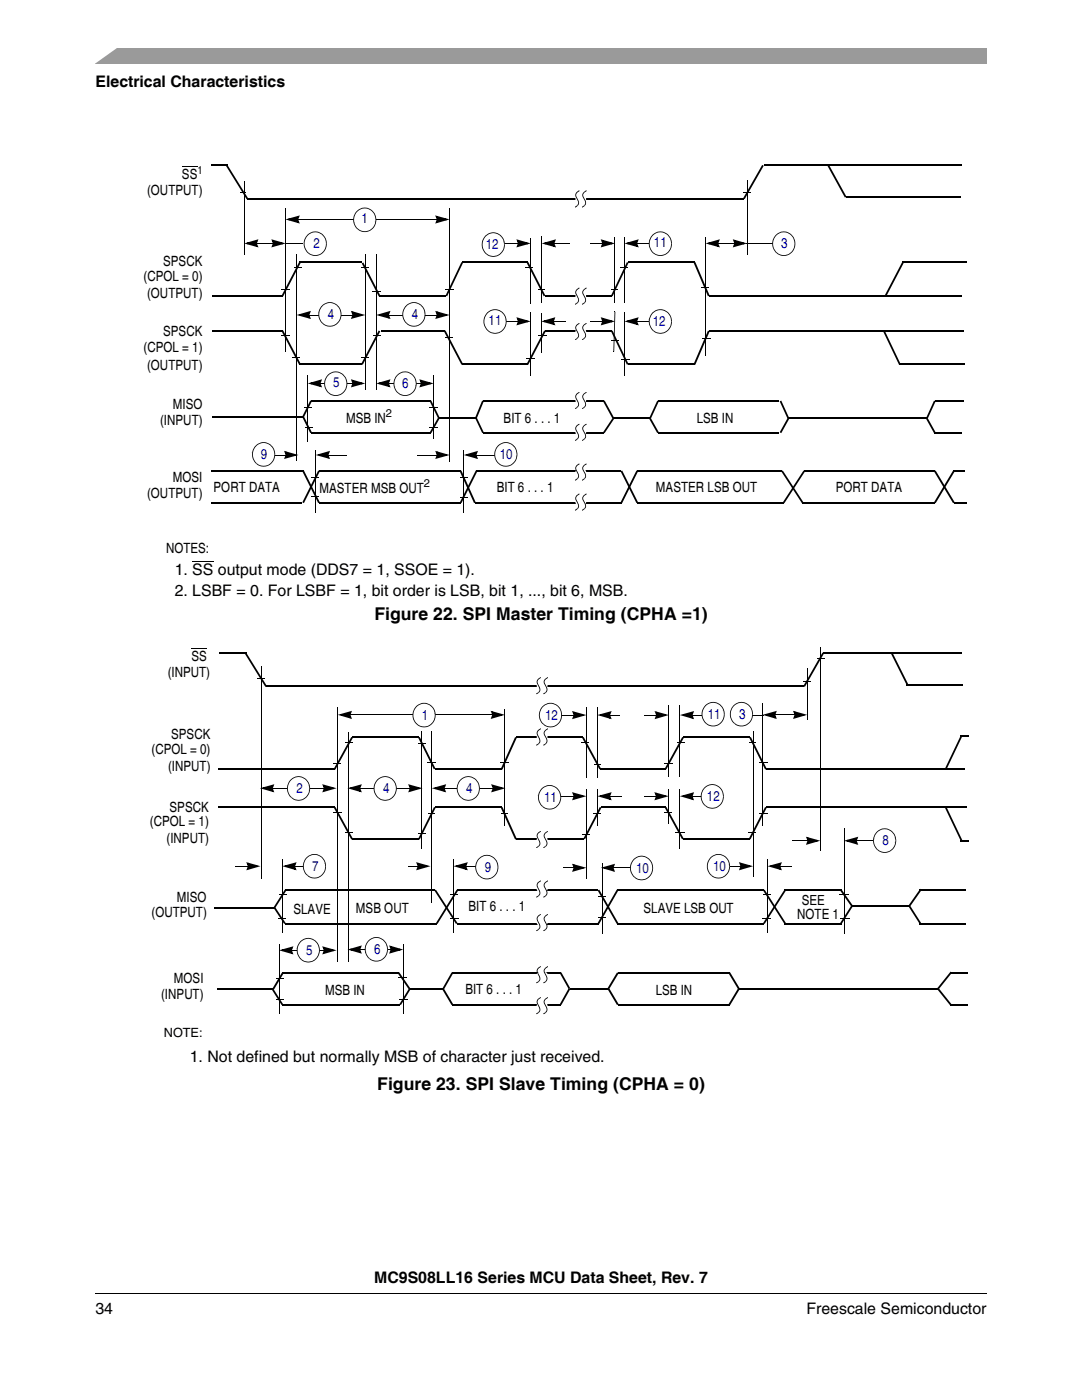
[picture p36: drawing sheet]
<svg xmlns="http://www.w3.org/2000/svg" width="216mm" height="279mm" viewBox="0 0 216 279" stroke-linecap="round" stroke-linejoin="round" font-family="sans-serif">
<defs><g id="words">
<g font-size="3.5">
<text x="74.7" y="123.7">Figure 22. SPI Master Timing (CPHA =1)</text>
<text x="75.3" y="217.5">Figure 23. SPI Slave Timing (CPHA = 0)</text>
</g>
<g font-size="3.2">
<text x="19" y="17.4">Electrical Characteristics</text>
<text x="34.9" y="114.7">1. SS output mode (DDS7 = 1, SSOE = 1).</text>
<text x="34.9" y="118.9">2. LSBF = 0. For LSBF = 1, bit order is LSB, bit 1, ..., bit 6, MSB.</text>
<text x="37.9" y="212">1. Not defined but normally MSB of character just received.</text>
<text x="74.7" y="256.1">MC9S08LL16 Series MCU Data Sheet, Rev. 7</text>
<text x="19" y="262.3">34</text>
<text x="160.9" y="262.3">Freescale Semiconductor</text>
</g>
<g font-size="2.8">
<text x="36.3" y="35.8">SS</text>
<text x="29.4" y="38.8">(OUTPUT)</text>
<text x="32.6" y="53">SPSCK</text>
<text x="28.6" y="56">(CPOL = 0)</text>
<text x="29.4" y="59.4">(OUTPUT)</text>
<text x="28.6" y="70.2">(CPOL = 1)</text>
<text x="32.6" y="67">SPSCK</text>
<text x="29.4" y="73.9">(OUTPUT)</text>
<text x="34.5" y="81.7">MISO</text>
<text x="31.9" y="84.9">(INPUT)</text>
<text x="69" y="84.3">MSB IN</text>
<text x="100.5" y="84.5">BIT 6 . . . 1</text>
<text x="139" y="84.5">LSB IN</text>
<text x="29.4" y="99.4">(OUTPUT)</text>
<text x="34.5" y="96.2">MOSI</text>
<text x="42.6" y="98.1">PORT DATA</text>
<text x="63.8" y="98.3">MASTER MSB OUT</text>
<text x="99.1" y="98.1">BIT 6 . . . 1</text>
<text x="130.9" y="98.1">MASTER LSB OUT</text>
<text x="166.8" y="98.1">PORT DATA</text>
<text x="33.1" y="110.4">NOTES:</text>
<text x="38.2" y="132">SS</text>
<text x="33.5" y="135.2">(INPUT)</text>
<text x="34.2" y="147.5">SPSCK</text>
<text x="30.2" y="150.5">(CPOL = 0)</text>
<text x="33.5" y="153.9">(INPUT)</text>
<text x="29.9" y="164.8">(CPOL = 1)</text>
<text x="33.8" y="162">SPSCK</text>
<text x="33.2" y="168.2">(INPUT)</text>
<text x="35.3" y="180">MISO</text>
<text x="30.2" y="183.1">(OUTPUT)</text>
<text x="58.6" y="182.5">SLAVE</text>
<text x="71" y="182.3">MSB OUT</text>
<text x="93.5" y="181.8">BIT 6 . . . 1</text>
<text x="128.4" y="182.1">SLAVE LSB OUT</text>
<text x="159.1" y="183.5">NOTE 1</text>
<text x="160" y="180.6">SEE</text>
<text x="34.7" y="196.1">MOSI</text>
<text x="32.2" y="199.3">(INPUT)</text>
<text x="64.9" y="198.5">MSB IN</text>
<text x="92.9" y="198.4">BIT 6 . . . 1</text>
<text x="130.8" y="198.5">LSB IN</text>
</g>
<g font-size="2.8" fill="#0000c2">
<text x="72.1" y="44.5">1</text>
<text x="62.5" y="49.4">2</text>
<text x="96.9" y="49.7">12</text>
<text x="130.5" y="49.4">11</text>
<text x="155.9" y="49.4">3</text>
<text x="65.4" y="63.7">4</text>
<text x="82.2" y="63.7">4</text>
<text x="97.5" y="64.9">11</text>
<text x="130.3" y="65">12</text>
<text x="66.5" y="77.3">5</text>
<text x="80.2" y="77.4">6</text>
<text x="52" y="91.5">9</text>
<text x="99.7" y="91.5">10</text>
<text x="84.2" y="143.6">1</text>
<text x="108.8" y="143.6">12</text>
<text x="141.2" y="143.5">11</text>
<text x="147.5" y="143.5">3</text>
<text x="59.1" y="158.3">2</text>
<text x="76.4" y="158.3">4</text>
<text x="93" y="158.3">4</text>
<text x="108.6" y="160">11</text>
<text x="141.1" y="159.9">12</text>
<text x="62.3" y="173.8">7</text>
<text x="96.7" y="174">9</text>
<text x="142.3" y="173.8">10</text>
<text x="176.1" y="168.7">8</text>
<text x="126.9" y="174.2">10</text>
<text x="61.1" y="190.6">5</text>
<text x="74.7" y="190.4">6</text>
</g>
<text font-size="2.5" x="32.7" y="207.1">NOTE:</text>
<g font-size="2.2">
<text x="39.4" y="34.6">1</text>
<text x="77" y="83.2">2</text>
<text x="84.6" y="97.2">2</text>
</g>
</g></defs>
<path d="M19 258.1v.1z" fill="#000"/>
<path d="M19 258.1h177.8" fill="none" stroke="#000" stroke-width=".2"/>
<g fill="#fff">
<path d="M201.9 254h.7v16.4h-.7z"/>
<path d="M201.9 15.3h.7v3.2h-.7z"/>
</g>
<path d="M19 9.5h177.8v3.2h-177.8z" fill="#9a9a9a"/>
<path d="M17.1 9.2h6.8l-5.3 3.8h-1.5z" fill="#fff"/>
<g fill="none" stroke="#000" stroke-width=".36">
<path d="M42.2 33h3.2M49.4 39.7h99M152.5 33h39.4M168.9 39.4h22.9M42.4 59.1h13.9M59.8 52.4h12.4M75.7 59.1h13.3M92.2 52.4h13M108.7 59.1h13.4M125.2 52.4h13.4M141.4 59.1h50.5M180.1 52.4h12.8"/>
<path d="M42.4 66.1h13.9M59.8 72.7h12.4M76 66.1h12.7M92.2 72.7h13M108.7 66.1h13.4M125.2 72.7h13.4M141.4 66.1h50.8M179.5 72.7h13.1M42.2 94h18.4M42.4 83.2h18.1M62.1 80h23.8M62.1 86.4h23.8"/>
<path d="M63.6 94h28.3M87.6 83.4h7.4M95.1 94h28.9M96.4 80h24.1M96.4 86.4h24.1M122.4 83.5h7.3M127.1 94h28.9M131.3 80h24.1M131.3 86.4h24.1M157.3 83.5h27.6M160.5 94h26M186.5 80h5.7"/>
<path d="M186.5 86.4h5.4M190.3 94h2.3M42.2 100.3h18.1M63.6 100.3h28.3M94.8 100.3h29.2M127.1 100.3h29.3M160.2 100.3h26.3M190.3 100.3h2.6"/>
</g>
<g fill="#000">
<path d="M45.1 33.1l.3-.2 4.1 6.7-.3 .2zM48 38.3h1.1v.2h-1.1zM152.1 32.9l.3 .2-3.8 6.7-.3-.2zM148.3 38.3h1.5v.2h-1.5zM165.1 33.1l.3-.2 3.5 6.4-.3 .1zM51.1 48.5h.3v.2h-.3zM48.7 48.6l2.9-.8-.3 .4-1.9 .5-.1-.3 2 .5-.1 .4-.3-.7 .3-.1 .4 .9zM51.1 48l.3 .1-.2 .5h-.3zM54.3 48.5h.3v.2h-.3zM54.5 48.5l.3 .1-.2 .6-.3-.2zM54.1 47.8l2.9 .8-2.9 .8 .3-.5 1.9-.5 .1 .3-2-.5 .1-.3 .3 .6-.3 .1zM56.2 57.7h1.7v.2h-1.7z"/>
<path d="M59.7 52.3l.3 .2-3.5 6.6-.3-.1zM58.7 53.2h1.5v.2h-1.5zM59.3 43.7h.4v.2h-.4zM56.9 43.8l2.9-.8-.2 .4-1.9 .6-.1-.4 2 .6-.1 .3-.4-.6 .4-.2 .3 .9zM59.6 43.7l.1 .2zM59.4 43.2l.3 .1-.2 .6h-.4zM72.2 53.2h1.4v.2h-1.4zM72.2 52.6l.3-.2 3.4 6.6-.3 .1zM74.3 58h1.7v.2h-1.7zM87 43.7h.3v.2h-.3zM87.2 43.7l.3 .1-.2 .6-.3-.1zM86.8 43l2.9 .8-2.9 .8 .3-.4 1.9-.6 .1 .4-2-.6 .1-.3 .3 .6-.3 .2z"/>
<path d="M88.7 57.7h1.8v.2h-1.8zM92.1 52.3l.3 .2-3.2 6.6-.3-.1zM103.2 48.5h.3v.2h-.3zM103.4 48.5l.3 .1-.2 .6-.3-.2zM103 47.8l2.9 .8-2.9 .8 .3-.5 1.9-.5 .1 .3-2-.5 .1-.3 .3 .6-.3 .1zM104.9 53.2h1.4v.2h-1.4zM105.1 52.5l.3-.2 3.4 6.7-.3 .1zM107.4 57.7l.1 .2zM107.5 57.7h1.3v.2h-1.3zM108 47.2l.2 .1zM110.4 48.5h.4v.2h-.4zM108.1 48.6l2.8-.8-.2 .4-1.9 .5-.1-.3 2 .5-.1 .4-.3-.7 .3-.1 .4 .9z"/>
<path d="M110.5 48l.3 .1-.2 .5h-.3zM120 48.5h.4v.2h-.4zM120.2 48.5l.3 .1-.2 .6-.3-.2zM119.9 47.8l2.8 .8-2.8 .8 .2-.5 1.9-.5 .1 .3-2-.5 .1-.3 .3 .6-.3 .1zM125.1 52.3l.3 .2-3.2 6.6-.3-.1zM122.1 57.7h1.2v.2h-1.2zM123.9 53.4h1.4v.1h-1.4zM126.9 48.5h.4v.2h-.4zM124.6 48.6l2.8-.8-.2 .4-1.9 .5-.1-.3 2 .5-.1 .4-.3-.7 .3-.1 .4 .9zM127 48l.3 .1-.2 .5h-.3zM138.4 52.5l.3-.2 2.9 6.7-.3 .1zM140 57.4h1.4v.2h-1.4z"/>
<path d="M143.1 48.5h.4v.2h-.4zM140.8 48.6l2.8-.8-.2 .4-1.9 .5-.1-.3 2 .5-.1 .4-.3-.7 .3-.1 .4 .9zM143.2 48l.3 .1-.2 .5h-.3zM146.3 48.5h.4v.2h-.4zM146.5 48.5l.4 .1-.2 .6-.4-.2zM146.2 47.8l2.9 .8-2.9 .8 .3-.5 1.9-.5 .1 .3-2-.5 .1-.3 .3 .6-.4 .1zM180 52.3l.3 .2-3.5 6.6-.3-.1zM56 66.9h1.8v.2h-1.8zM56.2 66.1l.3-.1 3.5 6.6-.3 .2zM58.4 71.4h1.4v.1h-1.4zM61.5 62.8h.4v.1h-.4zM59.2 62.9l2.8-.9-.2 .5-1.9 .5-.1-.3 2 .5-.1 .4-.3-.7 .3-.1 .4 .9z"/>
<path d="M61.6 62.3l.3 .1-.2 .5h-.3zM63.8 76.4h.3v.2h-.3zM61.4 76.5l2.9-.8-.3 .4-1.9 .6-.1-.4 2 .6-.1 .3-.3-.6 .3-.1 .4 .8zM64.1 76.4v.2zM63.8 75.9l.3 .1-.2 .6h-.3zM70.1 76.4h.4v.2h-.4zM70.3 76.5h.4l-.2 .6-.4-.1zM70.1 62.8h.4v.1h-.4zM70.3 62.8l.4 .1-.2 .6-.4-.2zM70 75.7l2.9 .8-2.9 .8 .3-.4 1.9-.6 .1 .4-2-.6 .1-.3 .3 .7-.4 .1zM70 62l2.9 .9-2.9 .8 .3-.5 1.9-.5 .1 .3-2-.5 .1-.4 .3 .7-.4 .1zM75.6 66l.3 .1-3.5 6.7-.3-.2z"/>
<path d="M72.2 71.4h1.4v.1h-1.4zM74.4 66.9h1.6v.2h-1.6zM77.4 76.4h.4v.2h-.4zM77.4 62.8h.4v.1h-.4zM75.1 76.5l2.8-.8-.2 .4-1.9 .6-.2-.4 2.1 .6-.1 .3-.4-.6 .4-.1 .3 .8zM75.1 62.9l2.8-.9-.2 .5-1.9 .5-.2-.3 2.1 .5-.1 .4-.4-.7 .4-.1 .3 .9zM77.7 76.4l.1 .2zM77.4 75.9l.4 .1-.2 .6h-.4zM77.4 62.3l.4 .1-.2 .5h-.4zM83.8 76.4h.4v.2h-.4zM84 76.5h.3l-.2 .6-.3-.1zM83.7 75.7l2.9 .8-2.9 .8 .2-.4 1.9-.6 .1 .4-2-.6 .1-.3 .3 .7-.3 .1z"/>
<path d="M85.7 80.1l.4-.2 1.6 3.5-.3 .1zM87 62.8h.3v.1h-.3zM87.2 62.8l.3 .1-.2 .6-.3-.2zM86.8 62l2.9 .9-2.9 .8 .3-.5 1.9-.5 .1 .3-2-.5 .1-.4 .3 .7-.3 .1zM88.6 66.1l.3-.1 3.5 6.6-.3 .2zM88.9 67.2h1.4v.2h-1.4zM103.2 64.1h.3v.1h-.3zM103.4 64.1h.3l-.2 .6-.3-.1zM103 63.3l2.9 .8-2.9 .8 .3-.4 1.9-.5 .1 .3-2-.5 .1-.4 .3 .7-.3 .1zM104.9 71.5h1.8v.1h-1.8zM108.6 66l.3 .1-3.5 6.7-.3-.2zM107.3 66.9h1.8v.2h-1.8z"/>
<path d="M110.3 64.1h.4v.1h-.4zM108 64.1l2.8-.8-.2 .5-1.9 .5-.1-.3 2 .5-.2 .3-.2-.6 .3-.1 .3 .8zM110.3 63.5l.4 .1-.2 .6h-.3zM112.9 64.1v.1zM120 64.1h.4v.1h-.4zM120.2 64.1h.3l-.2 .6-.3-.1zM119.9 63.3l2.8 .8-2.8 .8 .2-.4 1.9-.5 .1 .3-2-.5 .1-.4 .3 .7-.3 .1zM120.3 80.1l.3-.2 2 3.5-.4 .2zM122.1 67.9h1.4v.1h-1.4zM121.9 66.1l.3-.1 3.2 6.6-.3 .2zM122.4 70.2l.2 .1zM122.6 62.1l.2 .1z"/>
<path d="M124 71.7h1.7v.1h-1.7zM126.9 64.1h.4v.1h-.4zM124.6 64.1l2.8-.8-.2 .5-1.9 .5-.1-.3 2 .5-.1 .3-.3-.6 .3-.1 .4 .8zM127 63.5l.3 .1-.2 .6h-.3zM141.3 66l.3 .1-2.9 6.7-.3-.2zM140 67.5h1.8v.2h-1.8zM155.6 80.1l.3-.2 1.6 3.5-.3 .2zM176.2 66.1l.3-.1 3.2 6.6-.3 .2zM56.8 90.7h.4v.2h-.4zM57 90.7l.4 .1-.3 .6-.3-.1zM56.8 90.7l.1 .2zM56.7 90l2.9 .8-2.9 .8 .2-.4 1.9-.6 .1 .4-2-.6 .1-.3 .3 .6-.3 .2z"/>
<path d="M60.3 83.3l.3-.2 1.6 3.2-.3 .1zM60.3 94.1l.3-.2 3.2 6.3-.3 .2zM60.7 81.2h1.4v.2h-1.4zM61 85.3h1.4v.2h-1.4zM62.1 99h1.5v.1h-1.5zM61.9 79.9l.3 .2-1.6 3.2-.3-.2zM62.2 95.2h1.4v.1h-1.4zM65.3 90.7h.4v.2h-.4zM63 90.8l2.8-.8-.2 .4-1.9 .6-.1-.4 2 .6-.1 .3-.3-.6 .3-.2 .4 .9zM65.4 90.2l.3 .1-.2 .6h-.3zM85.6 81.2h1.8v.2h-1.8zM85.6 85.3h1.8v.2h-1.8z"/>
<path d="M87 90.7h.3v.2h-.3zM87.2 90.7l.3 .1-.2 .6-.3-.1zM87 90.7l.1 .2zM86.8 90l2.9 .8-2.9 .8 .3-.4 1.9-.6 .1 .4-2-.6 .1-.3 .3 .6-.3 .2zM87.4 83.3l.3 .2-1.6 2.9-.4-.1zM91.8 95.2h1.4v.1h-1.4zM91.8 99.2h1.5v.1h-1.5zM91.7 94.1l.4-.2 2.8 6.4-.3 .1zM94.9 90.7h.3v.2h-.3zM92.5 90.8l2.9-.8-.3 .4-1.9 .6-.1-.4 2 .6-.1 .3-.3-.6 .3-.2 .4 .9zM94.8 83.5l.3-.1 1.4 2.9-.3 .1zM94.9 90.2l.3 .1-.2 .6h-.3z"/>
<path d="M94.9 93.9l.3 .2-3.1 6.3-.3-.2zM96.2 79.9l.3 .2-1.4 3.4-.3-.1zM98.6 90.7l.1 .2zM122.2 83.4l.3 .2-1.9 2.9-.3-.2zM123.8 94.1l.3-.2 3.2 6.3-.3 .2zM127 93.9l.3 .2-3.2 6.3-.3-.2zM129.5 83.6l.4-.2 1.6 2.9-.4 .1zM131.1 79.9l.4 .2-1.6 3.5-.4-.2zM155.9 94.1l.3-.2 4.1 6.3-.3 .2zM157.2 83.4l.3 .2-1.6 2.8-.3-.1zM184.8 83.6l.3-.2 1.6 2.9-.3 .1zM186.4 94.1l.3-.2 3.8 6.3-.3 .2z"/>
<path d="M186.4 79.9l.3 .2-1.6 3.5-.3-.2zM63.5 93.9l.3 .2-3.2 6.3-.3-.2zM160.3 93.9l.3 .2-4.1 6.3-.3-.2zM190.2 93.9l.3 .2-3.8 6.3-.3-.2z"/>
</g>
<g fill="none" stroke="#000" stroke-width=".2">
<path d="M36.3 33.3h3.1M48.7 36.1v14.7M149.1 36v14.9M51.4 48.6h2.9M57 41.6v28.6M57 48.6h3.5M59.2 50.8v41.3M59.7 43.8h27.4M72.9 50.8v27M75.1 50.8v27M89.7 41.6v50.5M100.7 48.6h2.6"/>
<path d="M105.9 47.6v13M108.1 47.3v13.1M110.7 48.6h2.9M117.9 48.6h2.2M122.7 47.3v13M124.6 47.3v13M127.2 48.6h2.3M140.8 47.3v23.6M143.4 48.6h3M149 48.6h5.2M61.4 74.9v13.4M61.8 62.9h8.4"/>
<path d="M64.1 76.5h6.1M77.7 62.9h9.4M77.8 76.5h6.1M86.5 74.9v12.7M101 64.1h2.3M105.9 62.2v12.7M108.1 62.5v7.9M110.6 64.1h2.3M117.9 64.1h2.2M124.6 62.2v12.7M127.2 64.1h2.3M54.7 90.8h2.1"/>
<path d="M63 89.9v12.3M65.6 90.8h3.5M83.2 90.8h3.8M92.5 89.9v12.3M95.2 90.8h3.4M38.4 112h4.2"/>
</g>
<path d="M122.6 62.2v8" fill="none" stroke="#000" stroke-width=".4"/>
<g fill="#000">
<path d="M49.4 48.6l1.9-.6-.2 .6 .2 .5zM54.4 48l1.9 .6-1.9 .5 .2-.5zM57.6 43.8l1.9-.5-.2 .5 .2 .5zM87.1 43.3l1.9 .5-1.9 .5 .2-.5zM103.3 48l1.9 .6-1.9 .5 .2-.5zM108.7 48.6l1.9-.6-.2 .6 .2 .5zM120.2 48l1.9 .6-1.9 .5 .2-.5zM125.2 48.6l1.9-.6-.2 .6 .2 .5zM141.4 48.6l1.9-.6-.2 .6 .2 .5zM146.5 48l1.9 .6-1.9 .5 .2-.5zM59.8 62.9l1.9-.6-.2 .6 .2 .5zM62.1 76.5l1.9-.5-.2 .5 .2 .5z"/>
<path d="M70.3 76l1.9 .5-1.9 .5 .2-.5zM70.3 62.3l1.9 .6-1.9 .5 .2-.5zM75.7 76.5l1.9-.5-.2 .5 .2 .5zM75.7 62.9l1.9-.6-.2 .6 .2 .5zM84 76l1.9 .5-1.9 .5 .2-.5zM87.1 62.3l1.9 .6-1.9 .5 .2-.5zM103.3 63.6l1.9 .5-1.9 .6 .2-.6zM108.6 64.1l1.9-.5-.2 .5 .2 .6zM120.2 63.6l1.9 .5-1.9 .6 .2-.6zM125.2 64.1l1.9-.5-.2 .5 .2 .6zM57 90.3l1.9 .5-1.9 .5 .2-.5zM63.6 90.8l2-.5-.3 .5 .3 .5z"/>
<path d="M87.1 90.3l1.9 .5-1.9 .5 .2-.5zM93.2 90.8l1.9-.5-.2 .5 .2 .5z"/>
</g>
<g fill="#fff">
<path d="M115.3 39.2h1.1v1h-1.1z"/>
<circle cx="116.4" cy="39.7" r=".53"/>
<circle cx="115.3" cy="39.7" r=".53"/>
</g>
<g fill="#000">
<path d="M115.2 38.2l.3-.2 .1 .2-.6 .5v.6a1.62 1.62 0 0 1 .5 1.4l-.2 .4-.2-.2 .3-.6a2.12 2.12 0 0 1-.5-1.6zM116.5 38.3l.4-.3 .1 .2-.6 .5v.6a1.78 1.78 0 0 1 .5 1.4l-.2 .4-.1-.1 .2-.3-.1-.6a1.48 1.48 0 0 1-.5-1.4zM114.8 41.3l.3-.3 .1 .2-.3 .2zM115.1 40.9l.2 .2-.1 .1-.2-.2zM116.2 41.3l.3-.3 .1 .2-.4 .2zM116.6 40.9l.1 .2-.1 .1-.1-.2z"/>
<circle cx="115.5" cy="38.1" r=".09"/>
<circle cx="117" cy="38.1" r=".09"/>
<circle cx="114.8" cy="41.3" r=".09"/>
<circle cx="116.2" cy="41.3" r=".09"/>
</g>
<g fill="#fff">
<path d="M115.3 58.6h1.1v1h-1.1z"/>
<circle cx="116.4" cy="59.1" r=".53"/>
<circle cx="115.3" cy="59.1" r=".53"/>
</g>
<g fill="#000">
<path d="M115.2 57.6l.3-.2 .1 .2-.6 .5v.6a1.62 1.62 0 0 1 .5 1.4l-.2 .4-.2-.2 .3-.6-.6-1.2a.86 .86 0 0 1 .4-.9zM116.5 57.7l.4-.3 .1 .2-.4 .3-.2 .4 .5 1.4v.4l-.2 .4-.1-.2 .2-.3v-.3l-.5-1a.81 .81 0 0 1 .2-1zM114.8 60.6l.3-.1v.1l-.2 .2zM115.1 60.3l.2 .2-.2 .1-.1-.1zM116.2 60.6l.3-.1 .1 .1-.4 .2zM116.6 60.3l.1 .2-.1 .1-.1-.1z"/>
<circle cx="115.5" cy="57.5" r=".09"/>
<circle cx="117" cy="57.5" r=".09"/>
<circle cx="114.8" cy="60.7" r=".09"/>
<circle cx="116.2" cy="60.7" r=".09"/>
</g>
<g fill="#fff">
<path d="M115.3 65.6h1.1v1.1h-1.1z"/>
<circle cx="116.4" cy="66.2" r=".53"/>
<circle cx="115.3" cy="66.2" r=".53"/>
</g>
<g fill="#000">
<path d="M114.8 67.7l.3-.2 .1 .1-.3 .3zM115.1 67.4l.2 .1-.1 .1-.2-.1zM115.2 64.7l.3-.2 .1 .1-.6 .6v.5a1.62 1.62 0 0 1 .5 1.5l-.2 .3-.2-.1 .3-.6a2.12 2.12 0 0 1-.5-1.7zM116.2 67.7l.3-.2 .1 .1-.4 .3zM116.6 67.4l.1 .1-.1 .1-.1-.1zM116.5 64.8l.4-.3 .1 .1-.6 .6v.5a1.78 1.78 0 0 1 .5 1.5l-.2 .3-.1-.1 .2-.3-.1-.5a1.48 1.48 0 0 1-.5-1.5z"/>
<circle cx="114.8" cy="67.8" r=".09"/>
<circle cx="115.5" cy="64.6" r=".09"/>
<circle cx="116.2" cy="67.8" r=".09"/>
<circle cx="117" cy="64.6" r=".09"/>
</g>
<g fill="#fff">
<path d="M115.3 79.4h1.1v1.1h-1.1z"/>
<circle cx="116.4" cy="79.9" r=".53"/>
<circle cx="115.3" cy="79.9" r=".53"/>
</g>
<g fill="#000">
<path d="M115.2 78.4l.3-.1 .1 .1-.6 .5v.6a1.62 1.62 0 0 1 .5 1.4l-.2 .4-.2-.1 .3-.6a2.12 2.12 0 0 1-.5-1.7zM116.5 78.5l.4-.2 .1 .1-.6 .5v.6a1.78 1.78 0 0 1 .5 1.4l-.2 .4-.1-.1 .2-.3-.1-.6a1.48 1.48 0 0 1-.5-1.4zM114.8 81.5l.3-.2 .1 .1-.3 .2zM115.1 81.2l.2 .1-.1 .1-.2-.1zM116.2 81.5l.3-.2 .1 .1-.4 .2zM116.6 81.2l.1 .1-.1 .1-.1-.1z"/>
<circle cx="115.5" cy="78.3" r=".09"/>
<circle cx="117" cy="78.3" r=".09"/>
<circle cx="114.8" cy="81.5" r=".09"/>
<circle cx="116.2" cy="81.5" r=".09"/>
</g>
<g fill="#fff">
<path d="M115.3 85.7h1.1v1.1h-1.1z"/>
<circle cx="116.4" cy="86.3" r=".53"/>
<circle cx="115.3" cy="86.3" r=".53"/>
</g>
<g fill="#000">
<path d="M114.8 87.8l.3-.2 .1 .2-.3 .2zM115.1 87.5l.2 .1-.1 .2-.2-.2zM115.2 84.8l.3-.2 .1 .2-.6 .5v.5a1.62 1.62 0 0 1 .5 1.5l-.2 .3-.2-.1 .3-.6a2.12 2.12 0 0 1-.5-1.7zM116.2 87.8l.3-.2 .1 .2-.4 .2zM116.6 87.5l.1 .1-.1 .2-.1-.2zM116.5 84.9l.4-.3 .1 .2-.6 .5v.5a1.78 1.78 0 0 1 .5 1.5l-.2 .3-.1-.1 .2-.3-.1-.5a1.48 1.48 0 0 1-.5-1.5z"/>
<circle cx="114.8" cy="87.9" r=".09"/>
<circle cx="115.5" cy="84.7" r=".09"/>
<circle cx="116.2" cy="87.9" r=".09"/>
<circle cx="117" cy="84.7" r=".09"/>
</g>
<g fill="#fff">
<path d="M115.3 93.7h1.1v1h-1.1z"/>
<circle cx="116.4" cy="94.2" r=".53"/>
<circle cx="115.3" cy="94.2" r=".53"/>
</g>
<g fill="#000">
<path d="M114.8 95.8l.3-.3 .1 .2-.3 .2zM115.1 95.4l.2 .2-.1 .1-.2-.2zM115.2 92.7l.3-.2 .1 .2-.6 .5v.6a1.62 1.62 0 0 1 .5 1.4l-.2 .4-.2-.2 .3-.6a2.12 2.12 0 0 1-.5-1.6zM116.2 95.8l.3-.3 .1 .2-.4 .2zM116.6 95.4l.1 .2-.1 .1-.1-.2zM116.5 92.8l.4-.3 .1 .2-.6 .5v.6a1.78 1.78 0 0 1 .5 1.4l-.2 .4-.1-.1 .2-.3-.1-.6a1.48 1.48 0 0 1-.5-1.4z"/>
<circle cx="114.8" cy="95.8" r=".09"/>
<circle cx="115.5" cy="92.6" r=".09"/>
<circle cx="116.2" cy="95.8" r=".09"/>
<circle cx="117" cy="92.6" r=".09"/>
</g>
<g fill="#fff">
<path d="M115.3 99.7h1.1v1h-1.1z"/>
<circle cx="116.4" cy="100.2" r=".53"/>
<circle cx="115.3" cy="100.2" r=".53"/>
</g>
<g fill="#000">
<path d="M115.1 98.8l.4-.3 .1 .2-.5 .4-.1 .3v.4a1.62 1.62 0 0 1 .5 1.4l-.2 .4-.2-.2 .3-.6-.6-1.4zM116.5 98.8l.4-.3 .1 .2-.4 .3-.2 .4 .5 1.2a.83 .83 0 0 1-.2 1l-.1-.2 .2-.2v-.4l-.5-1a.83 .83 0 0 1 .2-1zM114.8 101.7l.3-.2 .1 .2-.3 .2zM115.1 101.4l.2 .2-.1 .1-.2-.2zM116.2 101.7l.3-.2 .1 .2-.4 .2zM116.6 101.4l.1 .2-.1 .1-.1-.2z"/>
<circle cx="115.5" cy="98.6" r=".09"/>
<circle cx="117" cy="98.6" r=".09"/>
<circle cx="114.8" cy="101.8" r=".09"/>
<circle cx="116.2" cy="101.8" r=".09"/>
</g>
<path d="M61.3 47a2.3 2.3 0 0 1 3.4 .3 2.3 2.3 0 0 1-.5 3.3 2.3 2.3 0 0 1-3.1-.6 2.3 2.3 0 0 1 .2-3z" fill-rule="evenodd" fill="#fff"/>
<path d="M61.6 50.4l1.1 .5 1.2-.2 .8-.8 .3-1.3h.2a2.39 2.39 0 0 1-2 2.5l-.8-.1-.6-.2-.4-.3zM61.3 46.9l.1-.1a2.18 2.18 0 0 1 3.1 .1l.5 .8 .2 .9-.2 .1-.3-1.4-.9-.8-.4-.1h-.9l-.9 .5-.7 .8-.1 .7 .1 1.1 .7 .9-.2 .1-.3-.3a2.47 2.47 0 0 1 .2-3.3z" fill="#000"/>
<path d="M71.2 42.2a2.31 2.31 0 0 1 3.5 .5 2.31 2.31 0 0 1-1.1 3.3 2.32 2.32 0 0 1-2.7-.9 2.32 2.32 0 0 1 .3-2.9z" fill-rule="evenodd" fill="#fff"/>
<path d="M71.4 45.6l.4 .3 .8 .2 1.2-.2 .8-.8 .2-.5 .1-.7h.2a2.29 2.29 0 0 1-1.3 2.2 2.29 2.29 0 0 1-2.5-.3zM71.2 42.1l1.1-.6a2.08 2.08 0 0 1 1.8 .3l.6 .7 .4 1.4h-.2l-.1-.9-.5-.7-1.1-.7-1.1 .1-.5 .3-.6 .6-.3 .6v.9l.2 .9 .5 .6-.1 .2a2.44 2.44 0 0 1-.5-3.1z" fill="#000"/>
<path d="M96.9 47.1a2.32 2.32 0 0 1 3.6 .8 2.32 2.32 0 0 1-1.8 3.3 2.37 2.37 0 0 1-2.3-1.4 2.37 2.37 0 0 1 .5-2.7z" fill-rule="evenodd" fill="#fff"/>
<path d="M97.1 50.6l.7 .4 .6 .1 .9-.2 .5-.3 .5-.7 .3-1.1h.1a2.28 2.28 0 0 1-1.2 2.2 2.28 2.28 0 0 1-2.5-.3zM96.8 47.1a2.21 2.21 0 0 1 3.3 0 2.27 2.27 0 0 1 .6 1.7h-.1l-.3-1.1-.7-.8-.9-.4-1.1 .2-.8 .7-.5 1v.9l.5 1 .3 .3-.1 .1a2.53 2.53 0 0 1-.2-3.6z" fill="#000"/>
<path d="M130.2 47a2.28 2.28 0 0 1 3.2 0 2.28 2.28 0 0 1 .1 3.1 2.29 2.29 0 0 1-3.3 .2 2.29 2.29 0 0 1 0-3.3z" fill-rule="evenodd" fill="#fff"/>
<path d="M130.4 50.4l1.2 .5 1.2-.2 .9-1 .2-1.1h.2a2.28 2.28 0 0 1-1.2 2.2 2.28 2.28 0 0 1-2.4-.1l-.2-.2zM130.1 46.9a2.14 2.14 0 0 1 2.6-.5l.4 .2 .6 .7 .3 .6 .1 .7h-.2l-.2-1-.7-.9-1.2-.3-.9 .1-.8 .7-.4 1v.9l.2 .6 .5 .7-.1 .1a2.53 2.53 0 0 1-.5-3z" fill="#000"/>
<path d="M154.8 47a2.31 2.31 0 0 1 3.5 .3 2.31 2.31 0 0 1-.8 3.4 2.32 2.32 0 0 1-3-.7 2.32 2.32 0 0 1 .3-3z" fill-rule="evenodd" fill="#fff"/>
<path d="M155 50.4l1.2 .5 1.2-.2 .8-.8 .3-.6v-.7h.2a2.29 2.29 0 0 1-1.3 2.2 2.29 2.29 0 0 1-2.5-.3zM154.8 46.9a2.31 2.31 0 0 1 2.5-.5 2.31 2.31 0 0 1 1.4 2.2l-.2 .1-.3-1.4-.6-.6-1.2-.3-.8 .1-1 .9-.3 1v.9l.7 1.1-.1 .1a2.51 2.51 0 0 1-.1-3.6z" fill="#000"/>
<path d="M64.4 60.9a2.32 2.32 0 0 1 3.4 .7 2.32 2.32 0 0 1-1.1 3.3 2.34 2.34 0 0 1-2.8-1 2.34 2.34 0 0 1 .5-3z" fill-rule="evenodd" fill="#fff"/>
<path d="M64.5 64.5l.9 .5 1.3-.1 .9-.9 .4-1.3h.1a2.28 2.28 0 0 1-1.2 2.2 2.28 2.28 0 0 1-2.5-.3zM64.3 60.9l.4-.3a2.08 2.08 0 0 1 2.4 .1l.8 .9 .2 1.1h-.1l-.2-.8-.3-.6-1-.7-.5-.1-.8 .1-1 .7-.3 .5-.2 1 .2 .8 .6 .9-.1 .1a2.51 2.51 0 0 1-.2-3.6z" fill="#000"/>
<path d="M81.2 60.9a2.32 2.32 0 0 1 3.4 .7 2.32 2.32 0 0 1-1.1 3.3 2.34 2.34 0 0 1-2.9-1 2.34 2.34 0 0 1 .6-3z" fill-rule="evenodd" fill="#fff"/>
<path d="M81.2 64.5l1 .5 1.2-.1 1-.9 .3-1.3h.2a2.28 2.28 0 0 1-1.3 2.2 2.28 2.28 0 0 1-2.5-.3zM80.8 61.2l.7-.6a2.08 2.08 0 0 1 2.4 .1l.7 .9 .3 1.1-.2 .1-.3-1.3-.6-.6-1-.4-.8 .1-.8 .4-.6 .8-.1 .7v.7l.3 .8 .4 .5-.1 .1-.4-.5a2.49 2.49 0 0 1 .1-2.9z" fill="#000"/>
<path d="M97.2 62.5a2.3 2.3 0 0 1 3.3 .2 2.3 2.3 0 0 1-.3 3.3 2.3 2.3 0 0 1-3.1-.4 2.3 2.3 0 0 1 .1-3.1z" fill-rule="evenodd" fill="#fff"/>
<path d="M97.4 65.9l.8 .5h.6l.8-.1 .8-.7 .4-.6 .1-.8h.2a2.28 2.28 0 0 1-1.3 2.1 2.28 2.28 0 0 1-2.5-.3zM97.2 62.4a2.21 2.21 0 0 1 3.4 .2l.3 .6 .2 1h-.2l-.1-.9-.4-.6-.8-.6-1-.2-.7 .2-.6 .4-.5 .8-.2 1.1 .2 .6 .6 .9-.1 .1a2.54 2.54 0 0 1-.1-3.6z" fill="#000"/>
<path d="M130.2 62.5a2.31 2.31 0 0 1 3.6 .7 2.31 2.31 0 0 1-1.6 3.3 2.35 2.35 0 0 1-2.4-1.3 2.35 2.35 0 0 1 .4-2.7z" fill-rule="evenodd" fill="#fff"/>
<path d="M130.4 65.9l.7 .5h.7l.8-.1 .7-.5 .4-.5 .2-1.1h.2a2.28 2.28 0 0 1-1.3 2.2 2.28 2.28 0 0 1-2.5-.4zM130.1 62.4a2.22 2.22 0 0 1 3-.3l.3 .3a2.39 2.39 0 0 1 .7 1.8h-.2l-.2-1.1-.7-.8-1-.4-1.1 .2-.8 .6-.4 1v.9l.2 .7 .5 .6-.1 .1a2.46 2.46 0 0 1-.7-2.6z" fill="#000"/>
<path d="M65.4 74.9a2.3 2.3 0 0 1 3.4 .3 2.3 2.3 0 0 1-.6 3.3 2.31 2.31 0 0 1-3-.5 2.31 2.31 0 0 1 .2-3.1z" fill-rule="evenodd" fill="#fff"/>
<path d="M65.6 78.3l.6 .4 .6 .1 1-.1 .6-.4 .5-.6 .2-1.1h.2a2.3 2.3 0 0 1-1.3 2.2 2.3 2.3 0 0 1-2.5-.3zM65.4 74.8l.1-.1a2.18 2.18 0 0 1 3.1 .1l.5 .8 .2 1h-.2l-.3-1.3-.6-.6-.6-.3-.6-.1-.6 .1-.6 .3-.5 .4-.3 .6-.1 .9 .1 .9 .6 .8-.1 .2a2.54 2.54 0 0 1-.1-3.6z" fill="#000"/>
<path d="M79.2 74.9a2.31 2.31 0 0 1 3.6 .5 2.31 2.31 0 0 1-1.1 3.4 2.33 2.33 0 0 1-2.8-1 2.33 2.33 0 0 1 .3-2.9z" fill-rule="evenodd" fill="#fff"/>
<path d="M79.5 78.3l.5 .4 .6 .1 1-.1 .9-.7 .4-.7 .1-.7h.1a2.29 2.29 0 0 1-1.2 2.2 2.29 2.29 0 0 1-2.5-.3zM79.2 74.8l1.2-.6a2.08 2.08 0 0 1 1.7 .3l.7 .7 .3 1.4h-.1l-.2-.9-.4-.7-1.1-.7-1.1 .1-.5 .3-.7 .6-.2 .6-.1 .9 .3 1.1 .5 .4-.1 .2a2.44 2.44 0 0 1-.6-3.1z" fill="#000"/>
<path d="M51.2 88.9a2.32 2.32 0 0 1 3.4 .7 2.32 2.32 0 0 1-1.1 3.3 2.34 2.34 0 0 1-2.9-1.1 2.34 2.34 0 0 1 .6-2.9z" fill-rule="evenodd" fill="#fff"/>
<path d="M51.2 92.5l1 .4h.8l.6-.2 .8-.7 .3-1.3h.2a2.31 2.31 0 0 1-1.2 2.1 2.31 2.31 0 0 1-2.4-.1l-.2-.1zM50.8 89.1l.7-.6a2.08 2.08 0 0 1 2.4 .2l.7 .8 .3 1.2h-.2l-.1-.9-.3-.6-1.1-.7-.4-.1-.8 .1-1.1 .7-.3 .6-.1 .9 .1 .9 .6 .9-.1 .1a2.56 2.56 0 0 1-.6-2.9z" fill="#000"/>
<path d="M99.4 89a2.3 2.3 0 0 1 3.3 .2 2.3 2.3 0 0 1-.4 3.3 2.3 2.3 0 0 1-3.1-.3 2.3 2.3 0 0 1 .2-3.2z" fill-rule="evenodd" fill="#fff"/>
<g fill="#000">
<path d="M99.6 92.5l.9 .4h.9l.6-.2 .8-.9 .3-1.1h.2a2.37 2.37 0 0 1-2.8 2.4l-.8-.4-.2-.1zM99.5 88.8a2.31 2.31 0 0 1 2.5-.3 2.31 2.31 0 0 1 1.3 2.2h-.2l-.1-.7-.3-.6-.7-.7-1.3-.3-.8 .3-.8 .7-.3 1 .1 1 .2 .6 .5 .5-.1 .1a2.5 2.5 0 0 1-.6-3.1zM48.8 130.4l.3-.2 4.2 6.7-.3 .2zM51.4 135.3h1.5v.2h-1.5zM164.1 130.2l.3 .2-3.8 6.7-.3-.2zM160.4 136h1.4v.1h-1.4zM177.8 130.4l.3-.2 3.2 6.4-.4 .2zM54.2 157.2h.4v.2h-.4zM51.9 157.3l2.8-.8-.2 .5-1.9 .5-.1-.4 2 .6-.1 .3-.3-.6 .3-.2 .3 .9zM54.3 156.7l.3 .1-.2 .6h-.3zM64.4 157.2h.4v.2h-.4zM64.6 157.2l.4 .1-.2 .6-.4-.1z"/>
<path d="M64.3 156.5l2.9 .8-2.9 .8 .3-.4 1.9-.6 .1 .4-2-.5 .1-.4 .3 .6-.4 .2zM66.6 152.3h1.4v.1h-1.4zM70.1 147.1l.3 .1-3.5 6.4-.3-.2zM69 148.1h1.4v.2h-1.4zM69.7 142.6h.4v.1h-.4zM67.4 142.7l2.8-.8-.2 .4-1.9 .5-.1-.3 2 .5-.1 .4-.3-.7 .3-.1 .3 .9zM69.8 142.1l.3 .1-.2 .5h-.3zM71.7 157.2h.4v.2h-.4zM69.3 157.3l2.9-.8-.3 .5-1.9 .5-.1-.4 2 .6-.1 .3-.3-.6 .4-.2 .3 .9zM71.7 156.7l.4 .1-.2 .6h-.4zM81.6 157.2h.3v.2h-.3zM81.8 157.2l.3 .1-.2 .6-.3-.1z"/>
<path d="M81.4 156.5l2.9 .8-2.9 .8 .3-.4 1.9-.6 .1 .4-2-.5 .1-.4 .3 .6-.3 .2zM83.6 148.2h1.4v.2h-1.4zM83.4 147.2l.4-.1 3.1 6.3-.3 .1zM85.2 152.1h1.8v.2h-1.8zM88.5 157.2h.4v.2h-.4zM86.1 157.3l2.9-.8-.2 .5-1.9 .5-.1-.4 2 .6-.1 .3-.4-.6 .4-.2 .3 .9zM88.6 156.7l.3 .1-.2 .6h-.4zM98 142.6h.4v.1h-.4zM98.2 142.6l.4 .1-.2 .6-.4-.1zM98.1 157.2h.4v.2h-.4zM98.3 157.2l.4 .1-.2 .6-.4-.1zM97.9 141.9l2.8 .8-2.8 .8 .3-.5 1.9-.5 .1 .3-2-.5 .1-.3 .3 .6-.4 .1z"/>
<path d="M98 156.5l2.9 .8-2.9 .8 .3-.4 1.9-.6 .1 .4-2-.5 .1-.4 .3 .6-.4 .2zM99.8 152.1h1.8v.2h-1.8zM102.8 147.1l.3 .1-2.8 6.4-.4-.2zM114.3 142.6h.3v.2h-.3zM114.5 142.6l.3 .1-.2 .6-.3-.1zM114.3 158.8h.3v.2h-.3zM114.5 158.8l.3 .1-.2 .6-.3-.1zM114.1 141.9l2.9 .8-2.8 .8 .2-.4 1.9-.6 .1 .4-2-.6 .1-.3 .3 .6-.3 .2zM114.1 158.1l2.9 .8-2.8 .8 .2-.4 1.9-.6 .1 .4-2-.6 .1-.3 .3 .6-.3 .2zM116 148h1.6v.2h-1.6zM116.1 147.2l.4-.1 3.4 6.3-.3 .1zM118.6 152.5h1.2v.1h-1.2z"/>
<path d="M121.5 142.6h.4v.2h-.4zM121.5 158.8h.4v.2h-.4zM119.2 142.7l2.8-.8-.2 .4-1.9 .6-.1-.4 2 .6-.1 .3-.3-.6 .3-.2 .3 .9zM119.2 158.9l2.8-.8-.2 .4-1.9 .6-.1-.4 2 .6-.1 .3-.3-.6 .3-.2 .3 .9zM121.8 142.6h1.9v.2h-1.9zM121.6 142.1l.3 .1-.2 .6h-.3zM121.6 158.3l.3 .1-.2 .6h-.3zM130.7 158.8h.4v.2h-.4zM130.9 158.8l.4 .1-.3 .6-.3-.1zM130.7 142.6h.4v.2h-.4zM130.9 142.6l.4 .1-.2 .6-.4-.1zM130.6 158.1l2.8 .8-2.8 .8 .2-.4 1.9-.6 .1 .4-2-.6 .1-.3 .3 .6-.3 .2z"/>
<path d="M130.6 141.9l2.8 .8-2.8 .8 .3-.4 1.9-.6 .1 .4-2-.6 .1-.3 .3 .6-.4 .2zM132.5 152.3h1.8v.1h-1.8zM136.1 147.1l.4 .1-3.5 6.3-.3-.1zM135 148h1.6v.2h-1.6zM138 142.6h.4v.2h-.4zM138 158.8h.4v.2h-.4zM135.7 142.7l2.8-.8-.3 .4-1.8 .6-.2-.4 2 .6-.1 .3-.3-.6 .4-.2 .3 .9zM135.7 158.9l2.8-.8-.3 .4-1.8 .6-.2-.4 2 .6-.1 .3-.3-.6 .4-.2 .3 .9zM138.3 158.8h1.9v.2h-1.9zM138 142.1l.4 .1-.2 .6h-.4zM138 158.3l.4 .1-.2 .6h-.4zM149.6 148h1.3v.2h-1.3z"/>
<path d="M149.5 147.2l.3-.1 3.2 6.3-.3 .2zM151.5 152.1h1.7v.2h-1.7zM154.5 142.6h.4v.1h-.4zM152.2 142.7l2.8-.8-.3 .4-1.8 .5-.1-.3 1.9 .5-.1 .4-.3-.7 .4-.1 .3 .9zM154.8 142.6l.1 .1zM154.5 142.1l.4 .1-.2 .5h-.4zM158.3 142.6h.4v.1h-.4zM158.6 142.6l.3 .1-.2 .6-.3-.1zM158.2 141.9l2.9 .8-2.9 .8 .3-.5 1.9-.5 .1 .3-2-.5 .1-.3 .3 .6-.3 .1zM191.7 146.7l.3 .2-3.1 6.6-.3-.1zM191.7 146.6h1.6v.4h-1.6zM49.3 172.8h.3v.2h-.3z"/>
<path d="M49.5 172.8l.3 .1-.2 .6-.3-.1zM49.1 172.1l2.9 .8-2.9 .8 .3-.5 1.9-.5 .1 .3-2-.5 .1-.3 .3 .6-.3 .1zM55.7 178.5h1.6v.2h-1.6zM56.8 177.5l.3 .2-2.2 3.5-.3-.2zM58.7 172.8h.4v.2h-.4zM56.3 172.9l2.9-.8-.3 .4-1.9 .5-.1-.3 2 .5-.1 .4-.3-.7 .3-.1 .4 .9zM59 172.8h1.6v.2h-1.6zM58.7 172.3l.4 .1-.3 .5h-.3zM66.4 162h1.8v.2h-1.8zM66.6 161.2l.3-.2 3.5 6.4-.3 .2zM69 166.1h1.4v.2h-1.4zM81.4 172.8h1.8v.2h-1.8z"/>
<path d="M83.2 172.8h.3v.2h-.3zM83.4 172.8l.3 .1-.2 .6-.3-.1zM83 172.1l2.9 .8-2.9 .8 .3-.5 1.9-.5 .1 .3-2-.5 .1-.3 .3 .6-.3 .1zM86.6 161l.3 .2-3.1 6.4-.4-.2zM83.5 166.3h1.4v.2h-1.4zM85.4 162.3h1.3v.1h-1.3zM86.7 177.7l.3-.2 4.3 6.7-.3 .2zM89.9 178.5h1.6v.2h-1.6zM91.1 177.5l.3 .2-4.1 6.7-.3-.2zM92.9 172.8h.3v.2h-.3zM90.5 172.9l2.8-.8-.2 .4-1.9 .5-.1-.3 2 .5-.1 .4-.3-.7 .3-.1 .3 .9zM93.1 172.8h1.9v.2h-1.9z"/>
<path d="M92.9 172.3l.3 .1-.2 .5h-.3zM100.1 162.3h1.2v.1h-1.2zM99.9 161.2l.4-.1 2.8 6.3-.3 .2zM112.5 173.1h1.9v.2h-1.9zM114.3 173.1h.3v.2h-.3zM114.5 173.1l.3 .1-.2 .6-.3-.1zM114.1 172.4l2.9 .8-2.8 .8 .2-.4 1.9-.6 .1 .4-2-.6 .1-.3 .3 .6-.3 .1zM116.3 166.4h1.4v.2h-1.4zM119.7 161l.3 .2-3.3 6.3-.3-.2zM118.5 162.3h1.4v.2h-1.4zM119.4 178.8h1.5v.2h-1.5zM119.3 177.7l.3-.2 3.8 6.7-.3 .2z"/>
<path d="M122.2 173.1h.4v.2h-.4zM119.9 173.2l2.8-.8-.2 .4-1.9 .6-.1-.4 2 .6-.1 .3-.3-.7 .3-.1 .3 .9zM122.3 172.6l.3 .1-.2 .5h-.3zM123.1 177.5l.3 .2-3.8 6.7-.3-.2zM132.5 162h1.6v.2h-1.6zM132.7 161.2l.3-.2 3.4 6.3-.3 .2zM134.7 166.1h1.9v.2h-1.9zM145.8 172.8h1.8v.2h-1.8zM147.6 172.8h.3v.2h-.3zM147.8 172.8l.3 .1-.2 .6-.3-.1zM147.4 172.1l2.9 .8-2.9 .8 .3-.5 1.9-.5 .1 .3-2-.5 .1-.3 .3 .6-.3 .1zM149.4 166.1h1.5v.1h-1.5z"/>
<path d="M152.7 161l.3 .2-3.2 6.3-.4-.2zM151.4 162.3h1.8v.1h-1.8zM152.2 178.5h1.6v.2h-1.6zM152.3 177.7l.3-.2 4.2 6.7-.3 .2zM155.5 172.8h.4v.2h-.4zM153.1 172.9l2.9-.8-.2 .4-1.9 .5-.1-.3 2 .5-.1 .4-.4-.7 .4-.1 .3 .9zM155.6 172.3l.3 .1-.2 .5h-.4zM158.2 167.7l.1 .2zM161 167.7h.3v.2h-.3zM161.1 167.7l.4 .1-.2 .6-.3-.1zM160.8 167l2.9 .8-2.9 .8 .3-.4 1.9-.6 .1 .4-2-.6 .1-.3 .3 .6-.4 .2zM167.4 178.5l.1 .2z"/>
<path d="M167.5 178.5h2v.2h-2zM167.6 177.7l.3-.2 2.3 3.2-.3 .2zM170.8 167.7h.3v.2h-.3zM168.4 167.8l2.9-.8-.3 .4-1.9 .6-.1-.4 2 .6-.1 .3-.3-.6 .3-.2 .4 .9zM170.8 167.2l.3 .1-.2 .6h-.3zM174.1 167.7l.1 .2zM183.6 177.4l.3 .2-.1 .1-.3-.2zM188.6 161.2l.3-.1 3.1 6.6-.3 .2zM191.7 167.6h1.6v.4h-1.6zM54.3 197.6l.3-.2 1.9 3-.3 .2zM54.6 181.2l.3-.2 2.1 3.2-.3 .2zM55.1 195.2h1.4v.1h-1.4z"/>
<path d="M55.1 199.3h1.4v.2h-1.4zM55.6 183.3h1.5v.1h-1.5zM56.2 194.1l.4 .2-2 3.3-.3-.2zM58 189.6h.4v.1h-.4zM55.7 189.7l2.8-.9-.2 .5-1.9 .5-.1-.3 2 .5-.1 .4-.3-.7 .3-.1 .3 .9zM58.1 189.1l.3 .1-.2 .5h-.3zM64.4 189.6h.4v.1h-.4zM64.6 189.6l.4 .1-.2 .6-.4-.2zM64.3 188.8l2.9 .9-2.9 .8 .3-.5 1.9-.5 .1 .3-2-.5 .1-.3 .3 .6-.4 .1zM71.7 189.4h.4v.2h-.4zM69.3 189.5l2.9-.8-.3 .4-1.9 .6-.1-.4 2 .6-.1 .3-.3-.6 .4-.2 .3 .9zM71.7 188.9l.4 .1-.2 .6h-.4z"/>
<path d="M77.7 189.4h.4v.2h-.4zM78 189.4l.3 .1-.2 .6-.3-.1zM77.6 188.7l2.9 .8-2.9 .8 .3-.4 1.9-.6 .1 .4-2-.6 .1-.3 .3 .6-.3 .2zM79.5 195h1.8v.2h-1.8zM79.4 194.2l.3-.2 2.2 3.3-.3 .2zM79.7 199.5h1.7v.1h-1.7zM81.6 197.3l.3 .2-1.9 3.1-.3-.2zM88.3 197.5l.3-.2 1.8 3.1-.3 .2zM89.7 183.3h1.8v.1h-1.8zM90.1 194.1l.3 .1-1.8 3.3-.3-.2zM111.7 194.2l.3-.1 1.8 3.1-.3 .2zM113.5 197.2l.3 .2-1.8 3.2-.3-.2z"/>
<path d="M119.4 182.9h1.5v.2h-1.5zM121.3 197.5l.3-.2 1.8 3.1-.3 .2zM123.1 194.1l.3 .1-1.9 3.2-.3-.2zM145.4 194.2l.3-.1 1.9 3.1-.3 .2zM147.3 197.2l.3 .2-1.9 3.2-.3-.2zM152.1 183.3h1.7v.1h-1.7zM156.5 177.5l.3 .2-4.2 6.7-.3-.2zM169.9 180.7l.3 .2-2.3 3.5-.3-.2zM167.7 183.3l.1 .1zM167.8 183.3h1.7v.1h-1.7zM181.3 180.7l.3 .2-.1 .2-.3-.3zM183.5 177.5l.3 .2-2.2 3.2-.3-.2z"/>
<path d="M181.2 180.8l.3-.2 .1 .1-.3 .2zM181.3 180.9l.3-.2 2.2 3.5-.3 .2zM183.5 184.4l.3-.2 .1 .2-.3 .2zM187 197.2l.3 .2-.1 .2-.3-.3zM186.9 197.3l.3-.2 .1 .1-.3 .2zM187 197.4l.3-.2 2.5 3.2-.2 .2zM189.7 193.9l.2 .2-.1 .2-.2-.3zM189.6 194l.2 .3-2.5 3.1-.3-.2zM189.6 200.6l.2-.2 .1 .1-.2 .2z"/>
</g>
<g fill="none" stroke="#000" stroke-width=".2">
<path d="M38.2 129.5h3.1M52.2 133v42.3M161.1 133.4v10.3M163.7 129.1v40.7M54.5 157.3h10M67.4 141.1v50.8M69.6 146v45.9M70 142.7h28.1M72 157.3h9.7M84.2 145.9v23.5M86.1 145.9v34.2M88.8 157.3h9.4"/>
<path d="M100.7 141.4v23.3M111.8 142.7h2.6M111.8 158.9h2.6M117 141v14.2M117 157.5v18M119.2 141v14.2M119.2 157.5v7.3M121.8 158.9h2.3M128.6 158.9h2.2M128.6 142.7h2.2M133.5 140.8v14.3M133.5 157.5v6.9"/>
<path d="M135.7 140.8v14.3M135.7 157.5v12M138.3 142.7h2.5M149.3 142.7h3M150.3 145.9v29M152.2 140.4v24.4M154.9 142.7h3.5M46.9 172.9h2.4M56.3 171.6v14.6M90.5 171.6v14.6M120.2 172.1v14.2M122.5 173.2h3.5"/>
<path d="M153.1 171.6v14.6M155.8 172.9h2.2M158.3 167.8h2.7M168.4 165.2v21.1M171 167.8h3.1M55.7 188.4v14M58.3 189.7h6.2M72 189.5h5.8M80.5 188.4v14"/>
</g>
<g fill="#000">
<path d="M52.5 157.3l1.9-.5-.2 .5 .2 .6zM64.6 156.8l1.9 .5-1.9 .6 .2-.6zM68.1 142.7l1.8-.6-.2 .6 .2 .5zM70 157.3l1.9-.5-.2 .5 .2 .6zM81.7 156.8l2 .5-2 .6 .2-.6zM86.8 157.3l1.9-.5-.2 .5 .2 .6zM98.2 142.1l1.9 .6-1.9 .5 .2-.5zM98.3 156.8l1.9 .5-1.9 .6 .2-.6zM114.4 142.2l2 .5-2 .6 .2-.6zM114.4 158.4l2 .5-2 .5 .2-.5zM119.8 142.7l2-.5-.3 .5 .3 .6zM119.8 158.9l2-.5-.3 .5 .3 .5z"/>
<path d="M130.9 158.4l1.9 .5-1.9 .5 .2-.5zM130.9 142.2l1.9 .5-1.9 .6 .2-.6zM136.3 142.7l1.9-.5-.2 .5 .2 .6zM136.3 158.9l1.9-.5-.2 .5 .2 .5zM152.8 142.7l1.9-.6-.2 .6 .2 .5zM158.5 142.1l1.9 .6-1.9 .5 .2-.5zM49.4 172.3l1.9 .6-1.9 .5 .2-.5zM57 172.9l1.9-.6-.2 .6 .2 .5zM83.3 172.3l1.9 .6-1.9 .5 .2-.5zM91.1 172.9l1.9-.6-.1 .6 .1 .5zM114.4 172.7l2 .5-2 .5 .2-.5zM120.5 173.2l1.9-.5-.2 .5 .2 .5z"/>
<path d="M147.7 172.3l1.9 .6-1.9 .5 .2-.5zM153.8 172.9l1.9-.6-.2 .6 .2 .5zM161.1 167.3l1.9 .5-1.9 .5 .2-.5zM169.1 167.8l1.9-.5-.2 .5 .2 .5zM56.3 189.7l2-.6-.3 .6 .3 .5zM64.6 189.1l1.9 .6-1.9 .5 .2-.5zM70 189.5l1.9-.5-.2 .5 .2 .6zM77.9 189l1.9 .5-1.9 .6 .2-.6z"/>
</g>
<g fill="none" stroke="#000" stroke-width=".36">
<path d="M43.7 130.3h5.4M53.1 137h107.3M164.3 130.3h27.7M180.8 136.7h11.2M43.6 153.5h23.2M70.3 147.2h13.3M86.8 153.5h13.3M103 147.2h13.3M119.7 153.5h13.1M136.3 147.2h13.3M152.8 153.5h39.7M43.6 161.1h23.2"/>
<path d="M57 177.6h29.8M70.3 167.5h13.3M86.7 161.1h13.4M91.3 177.6h28.1M103 167.5h13.4M119.8 161.1h13M123.2 177.6h29.2M136.2 167.5h13.4M152.8 161.1h40M156.5 177.6h11.5M183.5 177.6h9.2M42.8 181.1h12.1"/>
<path d="M43.4 197.3h11.1M56.3 194.2h23.2M56.9 184.3h30.2M81.7 197.4h6.7M90.3 194.2h21.5M91.1 184.3h28.3M113.8 197.4h7.6M123.2 184.3h29.2M123.3 194.2h22.2M147.4 197.3h39.8M156.5 184.3h11.5M169.8 180.8h11.8"/>
<path d="M183.5 184.3h9.2M189.5 194.2h3.5M56.3 200.6h23.5M90.3 200.5h21.5M123.3 200.5h22.2M189.5 200.5h3.5"/>
</g>
<g fill="#fff">
<path d="M107.6 136.3h1.1v1.1h-1.1z"/>
<circle cx="108.7" cy="136.8" r=".53"/>
<circle cx="107.6" cy="136.8" r=".53"/>
</g>
<g fill="#000">
<path d="M107 138.4l.4-.2v.1l-.3 .2zM107.4 138.2l.1-.1 .1 .1-.2 .1zM107.5 135.4l.3-.2 .1 .1-.5 .4-.1 .3 .5 1.4v.5l-.2 .3-.2-.1 .3-.3-.1-.5a1.6 1.6 0 0 1-.5-1.5zM108.5 138.4l.3-.2 .1 .1-.4 .2zM108.8 138.2l.1-.1 .1 .1-.1 .1zM108.8 135.5l.4-.3 .1 .1-.5 .4-.2 .3 .6 1.4v.5l-.2 .3-.1-.1 .2-.6-.6-1.4z"/>
<circle cx="107.1" cy="138.5" r=".09"/>
<circle cx="107.8" cy="135.2" r=".09"/>
<circle cx="108.5" cy="138.5" r=".09"/>
<circle cx="109.3" cy="135.2" r=".09"/>
</g>
<g fill="#fff">
<path d="M107.6 146.5h1.1v1.1h-1.1z"/>
<circle cx="108.7" cy="147.1" r=".53"/>
<circle cx="107.6" cy="147.1" r=".53"/>
</g>
<g fill="#000">
<path d="M107 148.6l.4-.2v.2l-.3 .2zM107.4 148.3l.2 .1-.2 .2-.1-.2zM107.5 145.6l.3-.2 .1 .1-.6 .6v.5a1.84 1.84 0 0 1 .5 1.5l-.2 .3-.2-.1 .3-.3-.1-.5a1.38 1.38 0 0 1-.3-1.7zM108.5 148.6l.3-.2 .1 .2-.4 .2zM108.9 148.3l.1 .1-.1 .2-.1-.2zM108.8 145.7l.4-.3 .1 .1-.6 .6v.5a1.62 1.62 0 0 1 .5 1.5l-.2 .3-.1-.1 .2-.3-.1-.5a1.48 1.48 0 0 1-.5-1.5z"/>
<circle cx="107.1" cy="148.7" r=".09"/>
<circle cx="107.8" cy="145.5" r=".09"/>
<circle cx="108.5" cy="148.7" r=".09"/>
<circle cx="109.3" cy="145.5" r=".09"/>
</g>
<g fill="#fff">
<path d="M107.6 167h1.1v1.1h-1.1z"/>
<circle cx="108.7" cy="167.5" r=".53"/>
<circle cx="107.6" cy="167.5" r=".53"/>
</g>
<g fill="#000">
<path d="M107 169.1l.4-.2v.1l-.3 .2zM107.4 168.9l.1-.1 .1 .1-.2 .1zM107.5 166.1l.3-.2 .1 .1-.5 .4-.1 .4 .5 1.3v.5l-.2 .3-.2-.1 .3-.3-.1-.5a1.6 1.6 0 0 1-.5-1.5zM108.5 169.1l.3-.2 .1 .1-.4 .2zM108.8 168.9l.1-.1 .1 .1-.1 .1zM108.8 166.2l.4-.3 .1 .1-.5 .4-.2 .4 .6 1.3v.5l-.2 .3-.1-.1 .2-.7-.6-1.3z"/>
<circle cx="107.1" cy="169.1" r=".09"/>
<circle cx="107.8" cy="165.9" r=".09"/>
<circle cx="108.5" cy="169.1" r=".09"/>
<circle cx="109.3" cy="165.9" r=".09"/>
</g>
<g fill="#fff">
<path d="M107.6 176.9h1.1v1h-1.1z"/>
<circle cx="108.7" cy="177.4" r=".53"/>
<circle cx="107.6" cy="177.4" r=".53"/>
</g>
<g fill="#000">
<path d="M107 179l.4-.2v.1l-.3 .2zM107.4 178.6l.2 .2-.2 .1-.1-.1zM107.4 176l.4-.3 .1 .2-.5 .4-.1 .3 .4 1.2a.84 .84 0 0 1-.1 1l-.2-.2 .3-.2-.1-.5a1.6 1.6 0 0 1-.5-1.5zM108.5 179l.3-.2 .1 .1-.4 .2zM108.9 178.6l.1 .2-.1 .1-.1-.1zM108.8 176l.4-.3 .1 .2-.4 .3-.3 .4 .6 1.2a.84 .84 0 0 1-.2 1l-.1-.2 .2-.2v-.4l-.5-.9a.83 .83 0 0 1 .2-1.1z"/>
<circle cx="107.1" cy="179" r=".09"/>
<circle cx="107.8" cy="175.8" r=".09"/>
<circle cx="108.5" cy="179" r=".09"/>
<circle cx="109.3" cy="175.8" r=".09"/>
</g>
<g fill="#fff">
<path d="M107.6 183.6h1.1v1.1h-1.1z"/>
<circle cx="108.7" cy="184.1" r=".53"/>
<circle cx="107.6" cy="184.1" r=".53"/>
</g>
<g fill="#000">
<path d="M107 185.7l.4-.2v.1l-.3 .2zM107.4 185.4l.2 .1-.2 .1-.1-.1zM107.5 182.6l.3-.2 .1 .2-.5 .4-.1 .3 .5 1.4v.5l-.2 .3-.2-.1 .3-.3-.1-.5a1.38 1.38 0 0 1-.3-1.7zM108.5 185.7l.3-.2 .1 .1-.4 .2zM108.9 185.4l.1 .1-.1 .1-.1-.1zM108.8 182.8l.4-.4 .1 .2-.6 .5v.6a1.62 1.62 0 0 1 .5 1.4l-.2 .4-.1-.1 .2-.3-.1-.5a1.48 1.48 0 0 1-.5-1.5z"/>
<circle cx="107.1" cy="185.7" r=".09"/>
<circle cx="107.8" cy="182.5" r=".09"/>
<circle cx="108.5" cy="185.7" r=".09"/>
<circle cx="109.3" cy="182.5" r=".09"/>
</g>
<g fill="#fff">
<path d="M107.6 194h1.1v1.1h-1.1z"/>
<circle cx="108.7" cy="194.5" r=".53"/>
<circle cx="107.6" cy="194.5" r=".53"/>
</g>
<g fill="#000">
<path d="M107 196.1l.4-.2v.1l-.3 .2zM107.4 195.8l.2 .1-.2 .1-.1-.1zM107.5 193.1l.3-.3 .1 .2-.5 .4-.1 .3 .5 1.4v.5l-.2 .3-.2-.1 .3-.3-.1-.5a1.6 1.6 0 0 1-.5-1.5zM108.5 196.1l.3-.2 .1 .1-.4 .2zM108.9 195.8l.1 .1-.1 .1-.1-.1zM108.8 193.2l.4-.4 .1 .2-.4 .3-.3 .4 .6 1.4v.5l-.2 .3-.1-.1 .2-.7-.5-.9a.81 .81 0 0 1 .2-1z"/>
<circle cx="107.1" cy="196.1" r=".09"/>
<circle cx="107.8" cy="192.9" r=".09"/>
<circle cx="108.5" cy="196.1" r=".09"/>
<circle cx="109.3" cy="192.9" r=".09"/>
</g>
<g fill="#fff">
<path d="M107.6 200.2h1.1v1h-1.1z"/>
<circle cx="108.7" cy="200.7" r=".53"/>
<circle cx="107.6" cy="200.7" r=".53"/>
</g>
<g fill="#000">
<path d="M163.2 131.4h1.4v.2h-1.4zM107.4 199.3l.4-.3 .1 .2-.5 .4-.1 .3 .4 1.2a.83 .83 0 0 1-.1 1l-.2-.2 .3-.2-.1-.6a1.6 1.6 0 0 1-.5-1.4zM108.8 199.3l.4-.3 .1 .2-.4 .3-.3 .4 .6 1.2a.83 .83 0 0 1-.2 1l-.1-.2 .2-.2v-.4l-.5-1a.83 .83 0 0 1 .2-1zM107 202.2l.4-.2v.2l-.3 .2zM107.4 201.9l.2 .2-.2 .1-.1-.2zM108.5 202.2l.3-.2 .1 .2-.4 .2zM108.9 201.9l.1 .2-.1 .1-.1-.2z"/>
<circle cx="107.8" cy="199.1" r=".09"/>
<circle cx="109.3" cy="199.1" r=".09"/>
<circle cx="107.1" cy="202.3" r=".09"/>
<circle cx="108.5" cy="202.3" r=".09"/>
</g>
<path d="M83.2 140.9a2.31 2.31 0 0 1 3.3 .6 2.31 2.31 0 0 1-.8 3.3 2.32 2.32 0 0 1-3-.9 2.32 2.32 0 0 1 .5-3z" fill-rule="evenodd" fill="#fff"/>
<path d="M83.3 144.5l.9 .4 1.3-.1 .9-.8 .4-1.3h.1a2.32 2.32 0 0 1-1.1 2.1 2.32 2.32 0 0 1-2.5 0l-.1-.2zM83.1 140.8l.4-.2a2.05 2.05 0 0 1 2.2 0l.9 .8 .3 1.3h-.1l-.4-1.3-.8-.7-1.2-.3-.8 .3-.9 .9-.2 .9 .1 .9 .2 .6 .5 .5-.2 .1a2.5 2.5 0 0 1-.1-3.6z" fill="#000"/>
<path d="M58 155.7a2.27 2.27 0 0 1 3-.2 2.27 2.27 0 0 1 .5 3 2.27 2.27 0 0 1-3.2 .8 2.27 2.27 0 0 1-.6-3.3z" fill-rule="evenodd" fill="#fff"/>
<path d="M58.2 159.1l.7 .5h.7l.8-.1 .7-.5 .4-.5 .2-1.1h.2a2.3 2.3 0 0 1-3.4 2.1l-.4-.3zM57.9 155.6l.6-.4 .6-.2a2.33 2.33 0 0 1 2.8 2.4h-.2l-.2-1.1-.7-.9-1.2-.3-1.1 .3-.7 .7-.4 1 .1 1 .4 .7 .3 .3-.1 .1a2.51 2.51 0 0 1-.2-3.6z" fill="#000"/>
<path d="M146.4 140.9a2.31 2.31 0 0 1 3.5 .5 2.31 2.31 0 0 1-1.3 3.4 2.34 2.34 0 0 1-2.6-1.1 2.34 2.34 0 0 1 .4-2.8z" fill-rule="evenodd" fill="#fff"/>
<path d="M146.6 144.3l.5 .4 .6 .1 1.1-.1 .8-.7 .4-.8 .1-.7h.2a2.29 2.29 0 0 1-1.3 2.2 2.29 2.29 0 0 1-2.5-.3zM146.3 140.8a2.25 2.25 0 0 1 2.3-.6 2.25 2.25 0 0 1 1.6 1.8l.1 .5-.2 .1-.1-.7-.4-.8-1-.7-.9-.1-.9 .3-.6 .7-.4 1 .1 .9 .3 .6 .4 .5-.1 .1a2.52 2.52 0 0 1-.2-3.6z" fill="#000"/>
<path d="M75.4 155.5a2.28 2.28 0 0 1 3.1 .3 2.28 2.28 0 0 1 0 3.1 2.28 2.28 0 0 1-3.1 .3 2.46 2.46 0 0 1 0-3.7z" fill-rule="evenodd" fill="#fff"/>
<path d="M75.5 159.1l.7 .5h.7l.8-.1 .8-.7 .3-.6 .2-.8h.2a2.29 2.29 0 0 1-1.3 2.1 2.29 2.29 0 0 1-2.5-.3zM75.2 155.6a2.3 2.3 0 0 1 2.6-.5 2.3 2.3 0 0 1 1.4 2.3h-.2l-.4-1.3-.5-.7-1.2-.3-.9 .2-.8 .6-.4 1v.9l.4 1 .3 .3-.1 .1a2.5 2.5 0 0 1-.2-3.6z" fill="#000"/>
<path d="M60.1 187.8a2.32 2.32 0 0 1 3.4 .7 2.32 2.32 0 0 1-1.1 3.3 2.34 2.34 0 0 1-2.8-1 2.34 2.34 0 0 1 .5-3z" fill-rule="evenodd" fill="#fff"/>
<path d="M60.2 191.4l.7 .4 .6 .1 .9-.2 .8-.6 .3-.6 .1-.9h.2a2.28 2.28 0 0 1-1.2 2.2 2.28 2.28 0 0 1-2.6-.3zM60 187.7a2.21 2.21 0 0 1 3.1 .2l.5 .8 .2 .9h-.2l-.1-.8-.3-.6-.8-.7-.7-.1h-.6l-.8 .3-.4 .5-.4 .5-.1 1 .1 .8 .7 .9-.2 .1a2.51 2.51 0 0 1-.1-3.6z" fill="#000"/>
<path d="M73.5 187.8a2.31 2.31 0 0 1 3.5 .4 2.31 2.31 0 0 1-.8 3.3 2.32 2.32 0 0 1-3-.7 2.32 2.32 0 0 1 .3-3z" fill-rule="evenodd" fill="#fff"/>
<path d="M73.7 191.2l1.2 .5 1.2-.2 .8-.8 .3-1.2h.2l-.3 1.1-.7 .9a2.17 2.17 0 0 1-2.6 0l-.2-.2zM73.5 187.7a2.21 2.21 0 0 1 3.2 0l.5 .8 .2 1h-.2l-.3-1.3-1-.8-.4-.2h-.8l-1.1 .7-.6 .9v.9l.2 .9 .5 .6-.1 .1a2.5 2.5 0 0 1-.5-3z" fill="#000"/>
<path d="M61.2 171.2a2.31 2.31 0 0 1 3.4 .3 2.31 2.31 0 0 1-.6 3.3 2.31 2.31 0 0 1-3.1-.5 2.31 2.31 0 0 1 .3-3.1z" fill-rule="evenodd" fill="#fff"/>
<path d="M61.4 174.6l.9 .5 1.3-.1 .7-.5 .3-.5 .3-1.1h.1a2.26 2.26 0 0 1-1.2 2.2 2.26 2.26 0 0 1-2.5-.3zM61.1 171.2a2.24 2.24 0 0 1 3.3-.1v.1a2.39 2.39 0 0 1 .6 1.7h-.1l-.3-1.1-.3-.5-.5-.4-.8-.3-1.3 .3-.7 .7-.4 1.1 .1 .9 .3 .6 .4 .4-.1 .2a2.5 2.5 0 0 1-.2-3.6z" fill="#000"/>
<path d="M174.9 166.1a2.31 2.31 0 0 1 3.6 .6 2.31 2.31 0 0 1-1.3 3.3 2.34 2.34 0 0 1-2.6-1.1 2.34 2.34 0 0 1 .3-2.8z" fill-rule="evenodd" fill="#fff"/>
<path d="M175.2 169.5l1.1 .5 1.3-.2 .7-.8 .3-.6 .1-.6h.1a2.3 2.3 0 0 1-1.2 2.1 2.3 2.3 0 0 1-2.5-.2zM174.9 166a2.3 2.3 0 0 1 2.6-.5 2.3 2.3 0 0 1 1.3 2.3h-.1l-.1-.7-.3-.6-.6-.6-1.1-.4-.9 .2-.9 .8-.4 1 .1 1 .7 1-.1 .2a2.51 2.51 0 0 1-.2-3.7z" fill="#000"/>
<path d="M95.6 171.4a2.31 2.31 0 0 1 3.5 .5 2.31 2.31 0 0 1-1.3 3.4 2.34 2.34 0 0 1-2.6-1.1 2.34 2.34 0 0 1 .4-2.8z" fill-rule="evenodd" fill="#fff"/>
<path d="M95.8 174.8l.3 .3 .8 .2 1.3-.2 .8-.9 .3-1.1h.1a2.27 2.27 0 0 1-1.2 2.1 2.27 2.27 0 0 1-2.5-.3zM95.5 171.3a2.15 2.15 0 0 1 2.9-.3l.7 .7 .3 .6v.8h-.1l-.2-.9-.4-.8-1.1-.6-1.1 .1-.5 .3-.6 .6-.3 .6-.1 .9 .3 .9 .5 .6-.1 .1a2.47 2.47 0 0 1-.7-2.8z" fill="#000"/>
<path d="M141.8 171.2a2.31 2.31 0 0 1 3.4 .3 2.31 2.31 0 0 1-.6 3.3 2.31 2.31 0 0 1-3-.5 2.31 2.31 0 0 1 .2-3.1z" fill-rule="evenodd" fill="#fff"/>
<path d="M142 174.6l.9 .5 1.3-.1 .9-.8 .4-1.3h.2a2.28 2.28 0 0 1-1.3 2.2 2.28 2.28 0 0 1-2.5-.3zM141.7 171.1l.6-.4a2.08 2.08 0 0 1 2.4 .2l.7 .8 .3 1.2h-.2l-.4-1.3-.5-.6-1-.4-.9 .1-.7 .4-.6 .9-.2 .6 .1 .8 .3 .8 .4 .4-.1 .2-.4-.6a2.52 2.52 0 0 1 .2-3z" fill="#000"/>
<path d="M140.7 140.9a2.29 2.29 0 0 1 3.3 .1 2.29 2.29 0 0 1-.1 3.2 2.29 2.29 0 0 1-3.3-.1 2.29 2.29 0 0 1 .1-3.2z" fill-rule="evenodd" fill="#fff"/>
<path d="M140.9 144.3l.6 .4 .6 .1 1-.1 .9-.7 .3-.6 .1-.9 .2 .1a2.3 2.3 0 0 1-1.3 2.1 2.3 2.3 0 0 1-2.5-.3zM140.7 140.8a2.3 2.3 0 0 1 2.5-.5 2.3 2.3 0 0 1 1.4 2.2l-.2 .1-.3-1.3-.6-.7-1-.3-.8 .1-.6 .2-.4 .5-.5 1v.7l.1 .6 .6 .9-.1 .1-.1-.1a2.5 2.5 0 0 1 0-3.5z" fill="#000"/>
<path d="M108.3 141a2.31 2.31 0 0 1 3.5 .5 2.31 2.31 0 0 1-1.1 3.4 2.33 2.33 0 0 1-2.8-1 2.33 2.33 0 0 1 .4-2.9z" fill-rule="evenodd" fill="#fff"/>
<path d="M108.5 144.5l.9 .4 1.3-.1 .9-.8 .4-1.3h.1a2.3 2.3 0 0 1-1.1 2.1 2.3 2.3 0 0 1-2.4 0l-.2-.2zM108.2 141a2.24 2.24 0 0 1 3.3 0l.6 1v.7h-.1l-.1-.7-.3-.6-.7-.7-1.3-.3-.8 .3-.5 .4-.5 .9-.1 .7 .4 1.3 .4 .5-.1 .1-.2-.2a2.52 2.52 0 0 1-.4-2.8z" fill="#000"/>
<path d="M91.9 155.7a2.28 2.28 0 0 1 3.1 0 2.28 2.28 0 0 1 .1 3.2 2.27 2.27 0 0 1-3.1 .3 2.27 2.27 0 0 1-.4-3.2z" fill-rule="evenodd" fill="#fff"/>
<path d="M92.1 159.1l.7 .5h.7l.8-.1 .9-.9 .3-.6 .1-.6h.1a2.32 2.32 0 0 1-3.1 2.2l-.6-.4zM91.8 155.6l1-.6a2.32 2.32 0 0 1 2.9 2.4h-.1l-.1-.7-.3-.6-.6-.7-1.1-.3-1.1 .3-.7 .7-.4 1 .1 1 .4 .7 .3 .3-.1 .1a2.51 2.51 0 0 1-.2-3.6z" fill="#000"/>
<path d="M108.1 157.4a2.31 2.31 0 0 1 3.4 .3 2.31 2.31 0 0 1-.6 3.4 2.32 2.32 0 0 1-3-.6 2.32 2.32 0 0 1 .2-3.1z" fill-rule="evenodd" fill="#fff"/>
<path d="M108.2 157.2l.4-.2a2.08 2.08 0 0 1 2.4 .1l.7 .8 .3 1.2h-.2l-.1-.9-.4-.6-1-.6-.4-.2-.9 .2-1 .7-.3 .5-.2 .9 .2 .9 .6 .9-.1 .1a2.54 2.54 0 0 1 0-3.8zM108.3 160.9l.9 .5 1.3-.2 .9-.8 .4-1.3h.2a2.28 2.28 0 0 1-1.3 2.2 2.28 2.28 0 0 1-2.5-.3z" fill="#000"/>
<path d="M140.5 157.3a2.32 2.32 0 0 1 3.6 .4 2.32 2.32 0 0 1-1.1 3.4 2.33 2.33 0 0 1-2.8-.9 2.33 2.33 0 0 1 .3-2.9z" fill-rule="evenodd" fill="#fff"/>
<path d="M140.5 157.2l.3-.3a2.18 2.18 0 0 1 2.6 0l.8 .9 .2 1.1-.1 .1-.1-.7-.4-.8-1-.7-.7-.1-.6 .1-.6 .2-.6 .7-.2 .6-.1 .9 .3 1 .5 .5-.1 .1a2.51 2.51 0 0 1-.2-3.6zM140.8 160.7l.7 .4 .7 .1 .8-.1 .8-.7 .4-.8 .1-.7h.1a2.32 2.32 0 0 1-3.2 2.3l-.5-.4z" fill="#000"/>
<path d="M126.6 171.4a2.31 2.31 0 0 1 3.3 .6 2.31 2.31 0 0 1-.8 3.3 2.33 2.33 0 0 1-3-.9 2.33 2.33 0 0 1 .5-3z" fill-rule="evenodd" fill="#fff"/>
<path d="M126.7 175l.7 .4 .6 .1 .9-.2 .8-.6 .3-.6 .2-.9h.1a2.29 2.29 0 0 1-1.2 2.2 2.29 2.29 0 0 1-2.5-.3zM126.4 171.5a2.18 2.18 0 0 1 2.9-.3l.7 .9 .3 1.1h-.1l-.4-1.2-.6-.7-1-.3h-.8l-1 .8-.5 1v.7l.1 .6 .7 .9-.2 .1-.1-.1a2.5 2.5 0 0 1 0-3.5z" fill="#000"/>
<use href="#words"/>
</svg>
